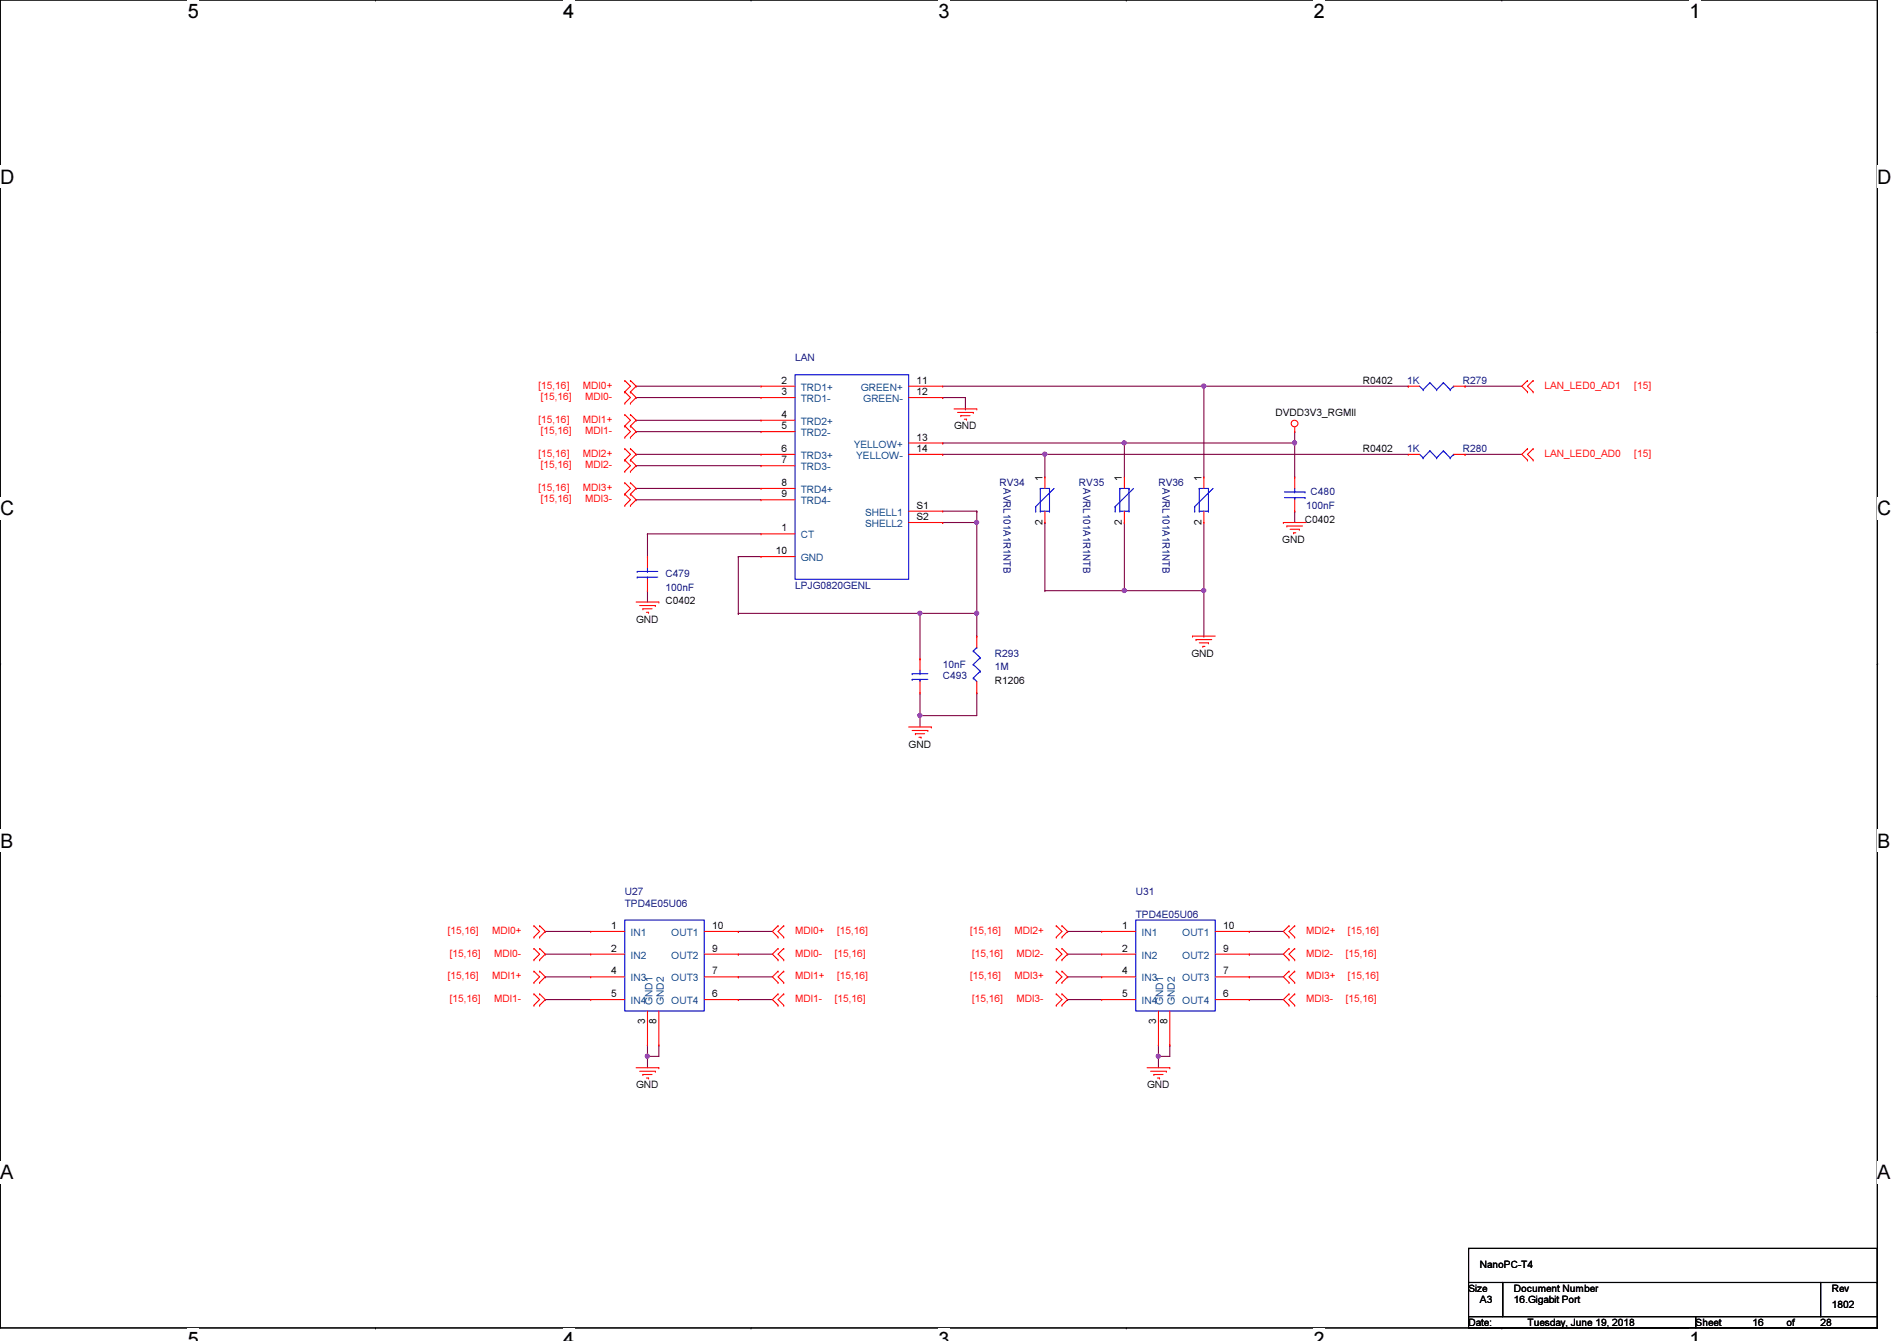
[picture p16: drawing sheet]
<svg xmlns="http://www.w3.org/2000/svg" width="297mm" height="210mm" viewBox="0 0 297 210" stroke-linecap="round" stroke-linejoin="round" font-family="sans-serif">
<defs><g id="words">
<g font-size="3.1">
<text x="29.4" y="2.8">5</text>
<text x="88.2" y="2.8">4</text>
<text x="147" y="2.8">3</text>
<text x="205.7" y="2.8">2</text>
<text x="264.5" y="2.8">1</text>
<text x="0" y="28.7">D</text>
<text x="294" y="28.7">D</text>
<text x="0" y="80.7">C</text>
<text x="294" y="80.7">C</text>
<text x="0" y="132.7">B</text>
<text x="294" y="132.7">B</text>
<text x="0" y="184.6">A</text>
<text x="294" y="184.6">A</text>
<text x="29.4" y="210.7">5</text>
<text x="88.2" y="210.7">4</text>
<text x="147" y="210.7">3</text>
<text x="205.7" y="210.7">2</text>
<text x="264.5" y="210.7">1</text>
</g>
<g font-size="1.6" fill="#000080">
<text x="124.5" y="56.6">LAN</text>
<text x="220.3" y="60.1">1K</text>
<text x="229.1" y="60.1">R279</text>
<text x="220.3" y="70.8">1K</text>
<text x="229.1" y="70.8">R280</text>
<text x="156.5" y="76.1">RV34</text>
<text x="157.1" y="76.5" transform="rotate(90 157.1 76.5)">AVRL101A1R1NTB</text>
<text x="168.9" y="76.1">RV35</text>
<text x="169.6" y="76.5" transform="rotate(90 169.6 76.5)">AVRL101A1R1NTB</text>
<text x="181.4" y="76.1">RV36</text>
<text x="182" y="76.5" transform="rotate(90 182 76.5)">AVRL101A1R1NTB</text>
<text x="205.2" y="77.6">C480</text>
<text x="204.5" y="79.7">100nF</text>
<text x="104.2" y="90.3">C479</text>
<text x="104.2" y="92.5">100nF</text>
<text x="124.5" y="92.1">LPJG0820GENL</text>
<text x="147.6" y="106.3">C493</text>
<text x="147.6" y="104.6">10nF</text>
<text x="155.8" y="102.8">R293</text>
<text x="155.8" y="104.9">1M</text>
<text x="97.8" y="140.1">U27</text>
<text x="97.8" y="141.9">TPD4E05U06</text>
<text x="177.8" y="140.1">U31</text>
<text x="177.8" y="143.7">TPD4E05U06</text>
</g>
<g font-size="1.6" fill="#f00">
<text x="84.3" y="60.8">[15,16]</text>
<text x="84.7" y="62.6">[15,16]</text>
<text x="91.3" y="60.8">MDI0+</text>
<text x="91.6" y="62.6">MDI0-</text>
<text x="241.8" y="60.8">LAN_LED0_AD1</text>
<text x="255.9" y="60.8">[15]</text>
<text x="84.3" y="66.2">[15,16]</text>
<text x="84.3" y="71.5">[15,16]</text>
<text x="84.7" y="67.9">[15,16]</text>
<text x="91.3" y="66.2">MDI1+</text>
<text x="91.3" y="71.5">MDI2+</text>
<text x="91.6" y="67.9">MDI1-</text>
<text x="241.8" y="71.5">LAN_LED0_AD0</text>
<text x="255.9" y="71.5">[15]</text>
<text x="84.3" y="76.8">[15,16]</text>
<text x="84.7" y="73.3">[15,16]</text>
<text x="91.3" y="76.8">MDI3+</text>
<text x="91.6" y="73.3">MDI2-</text>
<text x="84.7" y="78.6">[15,16]</text>
<text x="91.6" y="78.6">MDI3-</text>
<text x="70.1" y="146.2">[15,16]</text>
<text x="70.4" y="149.7">[15,16]</text>
<text x="77" y="146.2">MDI0+</text>
<text x="77.4" y="149.7">MDI0-</text>
<text x="124.5" y="146.2">MDI0+</text>
<text x="124.5" y="149.7">MDI0-</text>
<text x="130.7" y="149.7">[15,16]</text>
<text x="131.1" y="146.2">[15,16]</text>
<text x="151.9" y="146.2">[15,16]</text>
<text x="152.2" y="149.7">[15,16]</text>
<text x="158.8" y="146.2">MDI2+</text>
<text x="159.2" y="149.7">MDI2-</text>
<text x="204.5" y="146.2">MDI2+</text>
<text x="204.5" y="149.7">MDI2-</text>
<text x="210.7" y="149.7">[15,16]</text>
<text x="211.1" y="146.2">[15,16]</text>
<text x="70.1" y="153.3">[15,16]</text>
<text x="77" y="153.3">MDI1+</text>
<text x="124.5" y="153.3">MDI1+</text>
<text x="131.1" y="153.3">[15,16]</text>
<text x="151.9" y="153.3">[15,16]</text>
<text x="158.8" y="153.3">MDI3+</text>
<text x="204.5" y="153.3">MDI3+</text>
<text x="211.1" y="153.3">[15,16]</text>
<text x="70.4" y="156.8">[15,16]</text>
<text x="77.4" y="156.8">MDI1-</text>
<text x="124.5" y="156.8">MDI1-</text>
<text x="130.7" y="156.8">[15,16]</text>
<text x="152.2" y="156.8">[15,16]</text>
<text x="159.2" y="156.8">MDI3-</text>
<text x="204.5" y="156.8">MDI3-</text>
<text x="210.7" y="156.8">[15,16]</text>
</g>
<g font-size="1.6">
<text x="122.4" y="60.1">2</text>
<text x="122.4" y="61.8">3</text>
<text x="122.4" y="65.4">4</text>
<text x="143.5" y="60.1">11</text>
<text x="143.5" y="61.8">12</text>
<text x="199.7" y="65.1">DVDD3V3_RGMII</text>
<text x="213.4" y="60.1">R0402</text>
<text x="122.4" y="67.2">5</text>
<text x="122.4" y="70.7">6</text>
<text x="143.5" y="69">13</text>
<text x="143.5" y="70.7">14</text>
<text x="149.4" y="67.2">GND</text>
<text x="213.4" y="70.8">R0402</text>
<text x="122.4" y="72.5">7</text>
<text x="122.4" y="76.1">8</text>
<text x="122.4" y="77.9">9</text>
<text x="163.2" y="75.2" transform="rotate(-90 163.2 75.2)">1</text>
<text x="175.7" y="75.2" transform="rotate(-90 175.7 75.2)">1</text>
<text x="188.1" y="75.2" transform="rotate(-90 188.1 75.2)">1</text>
<text x="122.4" y="83.2">1</text>
<text x="143.5" y="79.6">S1</text>
<text x="143.5" y="81.4">S2</text>
<text x="163.2" y="82.1" transform="rotate(-90 163.2 82.1)">2</text>
<text x="175.7" y="82.1" transform="rotate(-90 175.7 82.1)">2</text>
<text x="188.1" y="82.1" transform="rotate(-90 188.1 82.1)">2</text>
<text x="204.3" y="81.8">C0402</text>
<text x="121.5" y="86.7">10</text>
<text x="200.8" y="85">GND</text>
<text x="104.2" y="94.6">C0402</text>
<text x="99.6" y="97.5">GND</text>
<text x="155.8" y="107.1">R1206</text>
<text x="186.6" y="102.8">GND</text>
<text x="142.3" y="117">GND</text>
<text x="95.7" y="145.4">1</text>
<text x="95.7" y="149">2</text>
<text x="111.5" y="149">9</text>
<text x="111.5" y="145.4">10</text>
<text x="175.7" y="145.4">1</text>
<text x="175.7" y="149">2</text>
<text x="191.5" y="149">9</text>
<text x="191.5" y="145.4">10</text>
<text x="95.7" y="152.5">4</text>
<text x="111.5" y="152.5">7</text>
<text x="175.7" y="152.5">4</text>
<text x="191.5" y="152.5">7</text>
<text x="95.7" y="156.1">5</text>
<text x="101" y="160.4" transform="rotate(-90 101 160.4)">3</text>
<text x="102.8" y="160.4" transform="rotate(-90 102.8 160.4)">8</text>
<text x="111.5" y="156.1">6</text>
<text x="175.7" y="156.1">5</text>
<text x="181" y="160.4" transform="rotate(-90 181 160.4)">3</text>
<text x="182.8" y="160.4" transform="rotate(-90 182.8 160.4)">8</text>
<text x="191.5" y="156.1">6</text>
<text x="99.6" y="170.3">GND</text>
<text x="179.6" y="170.3">GND</text>
<text x="230" y="202.2">Size</text>
<text x="231.7" y="198.5">NanoPC-T4</text>
<text x="231.7" y="204">A3</text>
<text x="237.1" y="204">16.Gigabit Port</text>
<text x="237.1" y="202.2">Document Number</text>
<text x="286.8" y="202.2">Rev</text>
<text x="230" y="207.5">Date:</text>
<text x="239.2" y="207.5">Tuesday, June 19, 2018</text>
<text x="265.5" y="207.5">Sheet</text>
<text x="274.4" y="207.5">16</text>
<text x="279.7" y="207.5">of</text>
<text x="285.1" y="207.5">28</text>
<text x="286.8" y="204.7">1802</text>
</g>
<g font-size="1.6" fill="#004080">
<text x="125.4" y="61.2">TRD1+</text>
<text x="125.4" y="62.9">TRD1-</text>
<text x="134.8" y="61.2">GREEN+</text>
<text x="135.2" y="62.9">GREEN-</text>
<text x="125.4" y="66.5">TRD2+</text>
<text x="125.4" y="68.3">TRD2-</text>
<text x="125.4" y="71.8">TRD3+</text>
<text x="133.7" y="70.1">YELLOW+</text>
<text x="134.1" y="71.8">YELLOW-</text>
<text x="125.4" y="73.6">TRD3-</text>
<text x="125.4" y="77.2">TRD4+</text>
<text x="125.4" y="79">TRD4-</text>
<text x="135.5" y="80.7">SHELL1</text>
<text x="135.5" y="82.5">SHELL2</text>
<text x="125.4" y="84.3">CT</text>
<text x="125.4" y="87.8">GND</text>
<text x="98.7" y="146.5">IN1</text>
<text x="105.1" y="146.5">OUT1</text>
<text x="178.7" y="146.5">IN1</text>
<text x="185.1" y="146.5">OUT1</text>
<text x="98.7" y="150.1">IN2</text>
<text x="98.7" y="153.6">IN3</text>
<text x="105.1" y="153.6">OUT3</text>
<text x="105.1" y="150.1">OUT2</text>
<text x="178.7" y="150.1">IN2</text>
<text x="178.7" y="153.6">IN3</text>
<text x="185.1" y="153.6">OUT3</text>
<text x="185.1" y="150.1">OUT2</text>
<text x="98.7" y="157.2">IN4</text>
<text x="102.1" y="157.4" transform="rotate(-90 102.1 157.4)">GND1</text>
<text x="103.9" y="157.4" transform="rotate(-90 103.9 157.4)">GND2</text>
<text x="105.1" y="157.2">OUT4</text>
<text x="178.7" y="157.2">IN4</text>
<text x="182.2" y="157.4" transform="rotate(-90 182.2 157.4)">GND1</text>
<text x="183.9" y="157.4" transform="rotate(-90 183.9 157.4)">GND2</text>
<text x="185.1" y="157.2">OUT4</text>
</g>
</g></defs>
<path d="M0 0h294v207.9h-294z" fill="none" stroke="#000" stroke-width=".17"/>
<g fill="#fff">
<path d="M29.4 0h1.8v3.5h-1.8z"/>
<path d="M29.4 207.9h1.8v2h-1.8z"/>
</g>
<path d="M58.8 0h.1M58.8 207.9h.1" fill="none" stroke="#000" stroke-width=".17"/>
<g fill="#fff">
<path d="M88.2 0h1.7v3.5h-1.7z"/>
<path d="M88.2 207.9h1.7v2h-1.7z"/>
</g>
<path d="M117.6 0h.1M117.6 207.9h.1" fill="none" stroke="#000" stroke-width=".17"/>
<g fill="#fff">
<path d="M147 0h1.7v3.5h-1.7z"/>
<path d="M147 207.9h1.7v2h-1.7z"/>
</g>
<path d="M176.4 0h.1M176.4 207.9h.1" fill="none" stroke="#000" stroke-width=".17"/>
<g fill="#fff">
<path d="M205.7 0h1.8v3.5h-1.8z"/>
<path d="M205.7 207.9h1.8v2h-1.8z"/>
</g>
<path d="M235.2 0h.1M235.2 207.9h.1" fill="none" stroke="#000" stroke-width=".17"/>
<g fill="#fff">
<path d="M264.5 0h1.8v3.5h-1.8z"/>
<path d="M264.5 207.9h1.8v2h-1.8z"/>
<path d="M0 26h2.3v3.4h-2.3z"/>
<path d="M294 26h2.2v3.4h-2.2z"/>
<path d="M0 77.9h2.3v3.5h-2.3z"/>
<path d="M294 77.9h2.2v3.5h-2.2z"/>
</g>
<path d="M0 51.9h.1M294 51.9h.1" fill="none" stroke="#000" stroke-width=".17"/>
<g fill="#fff">
<path d="M0 129.9h2.1v3.4h-2.1z"/>
<path d="M294 129.9h2v3.4h-2z"/>
</g>
<path d="M0 103.9h.1M294 103.9h.1" fill="none" stroke="#000" stroke-width=".17"/>
<path d="M0 103.9h.1M294 103.9h.1" fill="none" stroke="#000" stroke-width=".16"/>
<g fill="#fff">
<path d="M0 181.8h2.1v3.5h-2.1z"/>
<path d="M294 181.8h2v3.5h-2z"/>
</g>
<path d="M0 155.9h.1M294 155.9h.1" fill="none" stroke="#000" stroke-width=".17"/>
<g fill="none" stroke="#800040" stroke-width=".17">
<path d="M147.6 62.2h.1M147.6 60.5h40.9M147.6 62.2h3.6M163.6 71.1h.1M163.6 71.1h56.9M188.5 60.5h.1M229.4 60.5h.1M229.4 71.1h.1M229.4 60.5h8.9M229.4 71.1h8.9M101.4 83.6h.1M101.4 92.5h.1"/>
<path d="M101.4 83.6v3.5M101.4 92.5v1.7M115.6 87.1h.1M115.6 87.1h3.6"/>
</g>
<circle cx="163.6" cy="71.1" r=".32" fill="#f0f"/>
<circle cx="163.6" cy="71.1" r=".32" fill="none" stroke="#f0f" stroke-width=".17"/>
<path d="M176.1 69.3h.1M176.1 69.3h26.6M202.7 67.6h.1M202.7 69.3h.1M202.7 67.6v7.1M202.7 80h.1M202.7 80v1.8" fill="none" stroke="#800040" stroke-width=".17"/>
<circle cx="202.7" cy="69.3" r=".32" fill="#f0f"/>
<circle cx="202.7" cy="69.3" r=".32" fill="none" stroke="#f0f" stroke-width=".17"/>
<circle cx="176" cy="69.3" r=".32" fill="#f0f"/>
<circle cx="176" cy="69.3" r=".32" fill="none" stroke="#f0f" stroke-width=".17"/>
<g fill="none" stroke="#800040" stroke-width=".17">
<path d="M99.6 65.8h.1M99.6 60.5h.1M99.6 62.2h.1M99.6 67.6h.1M99.6 71.1h.1M99.6 72.9h.1M99.6 78.2h.1M99.6 76.5h.1M99.6 65.8h19.6M99.6 60.5h19.6M99.6 62.2h19.6M99.6 67.6h19.6"/>
<path d="M99.6 71.1h19.6M99.6 72.9h19.6M99.6 78.2h19.6M99.6 76.5h19.6M85.4 145.8h.1M85.4 149.4h.1M85.4 152.9h.1M85.4 156.5h.1M85.4 145.8h7.1M85.4 149.4h7.1M85.4 152.9h7.1M85.4 156.5h7.1"/>
<path d="M115.6 145.8h.1M115.6 149.4h.1M115.6 152.9h.1M115.6 156.5h.1M115.6 145.8h5.3M115.6 149.4h5.3M115.6 152.9h5.3M115.6 156.5h5.3M167.2 145.8h.1M167.2 149.4h.1M167.2 152.9h.1M167.2 156.5h.1"/>
<path d="M167.2 145.8h5.3M167.2 149.4h5.3M167.2 152.9h5.3M167.2 156.5h5.3M101.4 165.4h.1M101.4 165.4v1.7M103.2 163.6h.1M103.2 163.6v1.8h-1.8M181.4 165.4h.1M181.4 163.6h.1M181.4 163.6v3.5M183.2 163.6h.1"/>
<path d="M183.2 163.6v1.8h-1.8"/>
</g>
<circle cx="181.4" cy="165.3" r=".32" fill="#f0f"/>
<circle cx="181.4" cy="165.3" r=".32" fill="none" stroke="#f0f" stroke-width=".17"/>
<path d="M195.6 145.8h.1M195.6 149.4h.1M195.6 152.9h.1M195.6 156.5h.1M195.6 145.8h5.4M195.6 149.4h5.4M195.6 152.9h5.4M195.6 156.5h5.4M101.4 163.6h.1M101.4 163.6v1.8" fill="none" stroke="#800040" stroke-width=".17"/>
<circle cx="101.4" cy="165.3" r=".32" fill="#f0f"/>
<circle cx="101.4" cy="165.3" r=".32" fill="none" stroke="#f0f" stroke-width=".17"/>
<path d="M147.6 69.3h.1M147.6 69.3h28.5M163.6 71.1h.1M163.6 71.1v3.6M176.1 69.3h.1M176.1 69.3v5.4M188.5 60.5h.1M188.5 60.5v14.2M188.5 60.5h32M220.5 60.5h.1M101.4 83.6h.1M101.4 83.6h17.8" fill="none" stroke="#800040" stroke-width=".17"/>
<circle cx="188.5" cy="60.4" r=".32" fill="#f0f"/>
<circle cx="188.5" cy="60.4" r=".32" fill="none" stroke="#f0f" stroke-width=".17"/>
<path d="M176.1 92.5h.1M176.1 92.5h12.4M188.5 92.5h.1M188.5 81.8v10.7" fill="none" stroke="#800040" stroke-width=".17"/>
<circle cx="188.5" cy="92.4" r=".32" fill="#f0f"/>
<circle cx="188.5" cy="92.4" r=".32" fill="none" stroke="#f0f" stroke-width=".17"/>
<circle cx="176" cy="92.4" r=".32" fill="#f0f"/>
<circle cx="176" cy="92.4" r=".32" fill="none" stroke="#f0f" stroke-width=".17"/>
<g fill="none" stroke="#800040" stroke-width=".17">
<path d="M147.6 71.1h.1M147.6 71.1h16M151.2 64h.1M151.2 62.2v1.8M115.6 96h.1M115.6 87.1v8.9M147.6 81.8h.1M147.6 81.8h5.3v14.2M147.6 80h5.3M152.9 80h.1M152.9 96h.1M163.6 92.5h.1"/>
<path d="M163.6 81.8h.1M163.6 81.8v10.7M176.1 81.8h.1M176.1 81.8v10.7h-12.5M188.5 99.6h.1M188.5 92.5v7.1"/>
</g>
<circle cx="152.9" cy="81.8" r=".32" fill="#f0f"/>
<circle cx="152.9" cy="81.8" r=".32" fill="none" stroke="#f0f" stroke-width=".17"/>
<path d="M152.9 80h.1M152.9 80v1.8M144.1 108.5h.1M144.1 112h.1M144.1 108.5v3.5M144.1 112h8.8" fill="none" stroke="#800040" stroke-width=".17"/>
<circle cx="144" cy="112" r=".32" fill="#f0f"/>
<circle cx="144" cy="112" r=".32" fill="none" stroke="#f0f" stroke-width=".17"/>
<path d="M152.9 96h.1M152.9 96h-8.8v7.1M144.1 112h.1M144.1 103.1h.1M144.1 112v1.8M152.9 108.5h.1M152.9 108.5v3.5" fill="none" stroke="#800040" stroke-width=".17"/>
<circle cx="144" cy="96" r=".32" fill="#f0f"/>
<circle cx="144" cy="96" r=".32" fill="none" stroke="#f0f" stroke-width=".17"/>
<circle cx="152.9" cy="96" r=".32" fill="#f0f"/>
<circle cx="152.9" cy="96" r=".32" fill="none" stroke="#f0f" stroke-width=".17"/>
<path d="M115.6 96h.1M115.6 96h28.5M152.9 99.6h.1M152.9 96v3.6" fill="none" stroke="#800040" stroke-width=".17"/>
<g fill="none" stroke="#f00" stroke-width=".17">
<path d="M97.8 59.6h.1M97.8 59.6l.9 .9-.9 .8M98.7 59.6h.1M98.7 59.6l.9 .9-.9 .8M239.2 59.6h.1M239.2 59.6l-.9 .9 .9 .8M240.1 59.6h.1M240.1 59.6l-.9 .9 .9 .8M97.8 61.3h.1M97.8 63.1h.1M97.8 66.7h.1M97.8 64.9h.1"/>
<path d="M97.8 68.5h.1M97.8 72h.1M97.8 70.2h.1M97.8 73.8h.1M97.8 77.3h.1M97.8 75.6h.1M97.8 79.1h.1M97.8 61.3l.9 .9-.9 .9M97.8 64.9l.9 .9-.9 .9M97.8 66.7l.9 .9-.9 .9M97.8 70.2l.9 .9-.9 .9M97.8 72l.9 .9-.9 .9"/>
<path d="M97.8 75.6l.9 .9-.9 .8M97.8 77.3l.9 .9-.9 .9M98.7 61.3h.1M98.7 63.1h.1M98.7 64.9h.1M98.7 66.7h.1M98.7 68.5h.1M98.7 70.2h.1M98.7 72h.1M98.7 73.8h.1M98.7 75.6h.1M98.7 77.3h.1"/>
<path d="M98.7 79.1h.1M98.7 61.3l.9 .9-.9 .9M98.7 64.9l.9 .9-.9 .9M98.7 66.7l.9 .9-.9 .9M98.7 70.2l.9 .9-.9 .9M98.7 72l.9 .9-.9 .9M98.7 75.6l.9 .9-.9 .8M98.7 77.3l.9 .9-.9 .9M119.2 60.5h.1M119.2 62.2h.1M119.2 65.8h.1M119.2 67.6h.1"/>
<path d="M119.2 71.1h.1M119.2 72.9h.1M119.2 76.5h.1M119.2 78.2h.1M119.2 60.5h5.3M119.2 62.2h5.3M119.2 65.8h5.3M119.2 67.6h5.3M119.2 71.1h5.3M119.2 72.9h5.3M119.2 76.5h5.3M119.2 78.2h5.3"/>
<path d="M142.3 60.5h5.3M142.3 62.2h5.3M142.3 71.1h5.3M142.3 69.3h5.3M147.6 60.5h.1M147.6 62.2h.1M147.6 69.3h.1M147.6 71.1h.1M149.4 64h3.5M149.9 64.6h2.5M150.4 65.1h.1M150.4 65.1h1.5"/>
<path d="M151 65.6h.3M151.3 65.6h.1M152.4 64.6h.1M152.9 64h.1M163.6 74.7h.1M163.6 74.7v1.8M176.1 74.7h.1M176.1 74.7v1.8M188.5 74.7h.1M188.5 74.7v1.8M202.7 67.6h.1M202.7 74.7h.1"/>
<path d="M202.7 66.8v.8M202.7 74.7v1.8M202.7 78.2v1.8M220.5 71.1h.1M220.5 60.5h.1M220.5 60.5h1.8M220.5 71.1h1.8M227.6 60.5h1.8M227.6 71.1h1.8M229.4 71.1h.1M229.4 60.5h.1M239.2 61.3h.1"/>
<path d="M239.2 70.2h.1M239.2 72h.1M239.2 70.2l-.9 .9 .9 .9M240.1 61.3h.1M240.1 72h.1M240.1 70.2h.1M240.1 70.2l-.9 .9 .9 .9M99.6 94.2h3.6M100.2 94.8h2.4M100.7 95.3h.1M100.7 95.3h1.4M101.2 95.8h.4"/>
<path d="M101.4 92.5h.1M101.4 87.1h.1M101.4 87.1v1.8M101.4 90.7v1.8M101.6 95.8h.1M102.6 94.8h.1M103.2 94.2h.1M119.2 83.6h.1M119.2 87.1h.1M119.2 83.6h5.3M119.2 87.1h5.3M142.3 81.8h5.3"/>
<path d="M142.3 80h5.3M147.6 80h.1M147.6 81.8h.1M152.9 99.6h.1M152.9 99.6v1.7M163.6 81.8h.1M163.6 80v1.8M176.1 81.8h.1M176.1 80v1.8M186.7 99.6h.1M186.7 99.6h3.6M188.5 81.8h.1"/>
<path d="M188.5 80v1.8M201 81.8h.1M201 81.8h3.5M201.5 82.3h.1M201.5 82.3h2.5M202 82.8h1.5M202.6 83.4h.1M202.6 83.4h.3M202.7 80h.1M203.5 82.8h.1M142.3 113.8h3.5M142.8 114.3h2.5"/>
<path d="M143.3 114.9h.1M143.3 114.9h1.5M143.9 115.4h.3M144.1 108.5h.1M144.1 103.1h.1M144.1 103.1v1.8M144.1 106.7v1.8M144.2 115.4h.1M145.3 114.3h.1M145.8 113.8h.1M152.9 108.5h.1M152.9 106.7v1.8"/>
<path d="M187.3 100.1h.1M187.3 100.1h2.4M187.8 100.6h1.4M188.3 101.2h.1M188.3 101.2h.4M189.2 100.6h.1M83.6 146.7h.1M83.6 144.9h.1M83.6 150.2h.1M83.6 148.5h.1M83.6 153.8h.1M83.6 152h.1"/>
<path d="M83.6 157.4h.1M83.6 155.6h.1M83.6 144.9l.9 .9-.9 .9M83.6 148.5l.9 .9-.9 .8M83.6 152l.9 .9-.9 .9M83.6 155.6l.9 .9-.9 .9M84.5 144.9h.1M84.5 146.7h.1M84.5 148.5h.1M84.5 150.2h.1M84.5 152h.1M84.5 153.8h.1"/>
<path d="M84.5 155.6h.1M84.5 157.4h.1M84.5 144.9l.9 .9-.9 .9M84.5 148.5l.9 .9-.9 .8M84.5 152l.9 .9-.9 .9M84.5 155.6l.9 .9-.9 .9M92.5 145.8h.1M92.5 149.4h.1M92.5 152.9h.1M92.5 156.5h.1M92.5 145.8h5.3M92.5 149.4h5.3"/>
<path d="M92.5 152.9h5.3M92.5 156.5h5.3M101.4 158.2v5.4M103.2 158.2v5.4M110.3 145.8h5.3M110.3 149.4h5.3M110.3 152.9h5.3M110.3 156.5h5.3M115.6 156.5h.1M115.6 152.9h.1M115.6 149.4h.1M115.6 145.8h.1"/>
<path d="M121.8 144.9h.1M121.8 146.7h.1M121.8 148.5h.1M121.8 150.2h.1M121.8 152h.1M121.8 153.8h.1M121.8 155.6h.1M121.8 157.4h.1M121.8 144.9l-.9 .9 .9 .9M121.8 148.5l-.9 .9 .9 .8M121.8 152l-.9 .9 .9 .9M121.8 155.6l-.9 .9 .9 .9"/>
<path d="M122.7 146.7h.1M122.7 144.9h.1M122.7 150.2h.1M122.7 148.5h.1M122.7 153.8h.1M122.7 152h.1M122.7 157.4h.1M122.7 155.6h.1M122.7 144.9l-.9 .9 .9 .9M122.7 148.5l-.9 .9 .9 .8M122.7 152l-.9 .9 .9 .9M122.7 155.6l-.9 .9 .9 .9"/>
<path d="M165.4 146.7h.1M165.4 144.9h.1M165.4 150.2h.1M165.4 148.5h.1M165.4 153.8h.1M165.4 152h.1M165.4 157.4h.1M165.4 155.6h.1M165.4 144.9l.9 .9-.9 .9M165.4 148.5l.9 .9-.9 .8M165.4 152l.9 .9-.9 .9M165.4 155.6l.9 .9-.9 .9"/>
<path d="M166.3 144.9h.1M166.3 146.7h.1M166.3 148.5h.1M166.3 150.2h.1M166.3 152h.1M166.3 153.8h.1M166.3 155.6h.1M166.3 157.4h.1M166.3 144.9l.9 .9-.9 .9M166.3 148.5l.9 .9-.9 .8M166.3 152l.9 .9-.9 .9M166.3 155.6l.9 .9-.9 .9"/>
<path d="M172.5 145.8h.1M172.5 149.4h.1M172.5 152.9h.1M172.5 156.5h.1M172.5 145.8h5.3M172.5 149.4h5.3M172.5 152.9h5.3M172.5 156.5h5.3M181.4 158.2v5.4M183.2 158.2v5.4M190.3 145.8h5.3M190.3 149.4h5.3"/>
<path d="M190.3 152.9h5.3M190.3 156.5h5.3M195.6 156.5h.1M195.6 152.9h.1M195.6 149.4h.1M195.6 145.8h.1M201.8 144.9h.1M201.8 146.7h.1M201.8 148.5h.1M201.8 150.2h.1M201.8 152h.1M201.8 153.8h.1"/>
<path d="M201.8 155.6h.1M201.8 157.4h.1M201.8 144.9l-.8 .9 .8 .9M201.8 148.5l-.8 .9 .8 .8M201.8 152l-.8 .9 .8 .9M201.8 155.6l-.8 .9 .8 .9M202.7 146.7h.1M202.7 144.9h.1M202.7 150.2h.1M202.7 148.5h.1M202.7 153.8h.1M202.7 152h.1"/>
<path d="M202.7 157.4h.1M202.7 155.6h.1M202.7 144.9l-.9 .9 .9 .9M202.7 148.5l-.9 .9 .9 .8M202.7 152l-.9 .9 .9 .9M202.7 155.6l-.9 .9 .9 .9M99.6 167.1h3.6M100.2 167.7h2.4M100.7 168.2h.1M100.7 168.2h1.4M101.2 168.7h.4M101.4 163.6h.1"/>
<path d="M101.6 168.7h.1M102.6 167.7h.1M103.2 167.1h.1M103.2 163.6h.1M179.6 167.1h3.6M180.2 167.7h2.4M180.7 168.2h.1M180.7 168.2h1.4M181.2 168.7h.4M181.4 163.6h.1M181.6 168.7h.1M182.6 167.7h.1"/>
<path d="M183.2 167.1h.1M183.2 163.6h.1"/>
<circle cx="202.7" cy="66.3" r=".52"/>
</g>
<path d="M230 195.4h.1M230 195.4v5.3M230 195.4h64M294 195.4h.1M294 195.4v5.3M230 200.7h5.3v5.4h-5.3zM230 206.1h35.5v1.8h-35.5zM235.3 200.7h49.8v5.4h-49.8zM265.5 206.1h28.5v1.8h-28.5zM285.1 200.7h8.9v5.4h-8.9zM294 200.7h.1" fill="none" stroke="#000" stroke-width=".17"/>
<g fill="none" stroke="#00f" stroke-width=".17">
<path d="M124.5 58.7h17.8v32h-17.8zM223.9 59.9h.1M223.9 59.9l-1.1 1.1M223.9 59.9l1.1 1.1M226 59.9h.1M226 59.9l-1 1.1M226 59.9l1.1 1.1M162.2 79.3h.1M162.2 79.3v.7M162.9 76.5h.1M162.9 76.5h1.4M162.9 76.5v3.5"/>
<path d="M164.3 76.5h.1M164.3 76.5v3.5M165.1 76.5l-2.9 2.8M174.6 79.3h.1M174.6 79.3v.7M175.3 76.5h.1M175.3 76.5h1.5M175.3 76.5v3.5M176.8 76.5h.1M176.8 76.5v3.5M177.5 76.5l-2.9 2.8M187.1 79.3h.1"/>
<path d="M187.1 79.3v.7M187.8 76.5h.1M187.8 76.5h1.4M187.8 76.5v3.5M189.2 76.5h.1M189.2 76.5v3.5M189.9 76.5l-2.8 2.8M201.1 77h3.2M201.1 77.9h3.2M202.7 77.9h.1M202.7 77h.1M202.7 76.5v.5"/>
<path d="M202.7 77.9v.3M204.3 77h.1M204.3 77.9h.1M222.3 71.1l.5 .6M222.3 60.5l.5 .5M222.8 71.7h.1M222.8 61h.1M223.9 70.6h.1M223.9 70.6l-1.1 1.1M223.9 70.6l1.1 1.1M225 71.7h.1M225 61h.1"/>
<path d="M226 70.6h.1M226 70.6l-1 1.1M226 70.6l1.1 1.1M227.1 71.7h.1M227.1 61h.1M227.6 71.1h.1M227.6 60.5h.1M227.6 71.1l-.5 .6M227.6 60.5l-.5 .5M99.8 89.5h.1M99.8 90.3h.1M99.8 89.5h3.2"/>
<path d="M99.8 90.3h3.2M101.4 90.3h.1M101.4 89.5h.1M101.4 88.9v.6M101.4 90.3v.4M162.2 80h.1M162.9 80h.1M162.9 80h1.4M164.3 80h.1M174.6 80h.1M175.3 80h.1M175.3 80h1.5"/>
<path d="M176.8 80h.1M187.1 80h.1M187.8 80h.1M187.8 80h1.4M189.2 80h.1M142.8 105.5h.1M142.8 106.3h.1M142.8 105.5h2.5M142.8 106.3h2.5M144.1 106.3h.1M144.1 105.5h.1M144.1 104.9v.6"/>
<path d="M144.1 106.3v.4M152.4 106.1h.1M152.4 104h.1M152.4 101.9h.1M152.4 106.1l.5 .6M152.4 104l1.1 1.1M152.4 101.9l1.1 1.1M152.9 101.3h.1M152.9 101.3l-.5 .6M153.5 105.1h.1M153.5 103h.1M153.5 105.1l-1.1 1"/>
<path d="M153.5 103l-1.1 1M97.8 144h12.5v14.2h-12.5zM177.8 144h12.5v14.2h-12.5z"/>
</g>
<circle cx="163.6" cy="71.1" r=".32" fill="#f0f"/>
<circle cx="163.6" cy="71.1" r=".32" fill="none" stroke="#f0f" stroke-width=".17"/>
<circle cx="202.7" cy="69.3" r=".32" fill="#f0f"/>
<circle cx="202.7" cy="69.3" r=".32" fill="none" stroke="#f0f" stroke-width=".17"/>
<circle cx="176" cy="69.3" r=".32" fill="#f0f"/>
<circle cx="176" cy="69.3" r=".32" fill="none" stroke="#f0f" stroke-width=".17"/>
<circle cx="181.4" cy="165.3" r=".32" fill="#f0f"/>
<circle cx="181.4" cy="165.3" r=".32" fill="none" stroke="#f0f" stroke-width=".17"/>
<circle cx="101.4" cy="165.3" r=".32" fill="#f0f"/>
<circle cx="101.4" cy="165.3" r=".32" fill="none" stroke="#f0f" stroke-width=".17"/>
<circle cx="188.5" cy="60.4" r=".32" fill="#f0f"/>
<circle cx="188.5" cy="60.4" r=".32" fill="none" stroke="#f0f" stroke-width=".17"/>
<circle cx="188.5" cy="92.4" r=".32" fill="#f0f"/>
<circle cx="188.5" cy="92.4" r=".32" fill="none" stroke="#f0f" stroke-width=".17"/>
<circle cx="176" cy="92.4" r=".32" fill="#f0f"/>
<circle cx="176" cy="92.4" r=".32" fill="none" stroke="#f0f" stroke-width=".17"/>
<circle cx="152.9" cy="81.8" r=".32" fill="#f0f"/>
<circle cx="152.9" cy="81.8" r=".32" fill="none" stroke="#f0f" stroke-width=".17"/>
<circle cx="144" cy="112" r=".32" fill="#f0f"/>
<circle cx="144" cy="112" r=".32" fill="none" stroke="#f0f" stroke-width=".17"/>
<circle cx="144" cy="96" r=".32" fill="#f0f"/>
<circle cx="144" cy="96" r=".32" fill="none" stroke="#f0f" stroke-width=".17"/>
<circle cx="152.9" cy="96" r=".32" fill="#f0f"/>
<circle cx="152.9" cy="96" r=".32" fill="none" stroke="#f0f" stroke-width=".17"/>
<use href="#words"/>
</svg>
